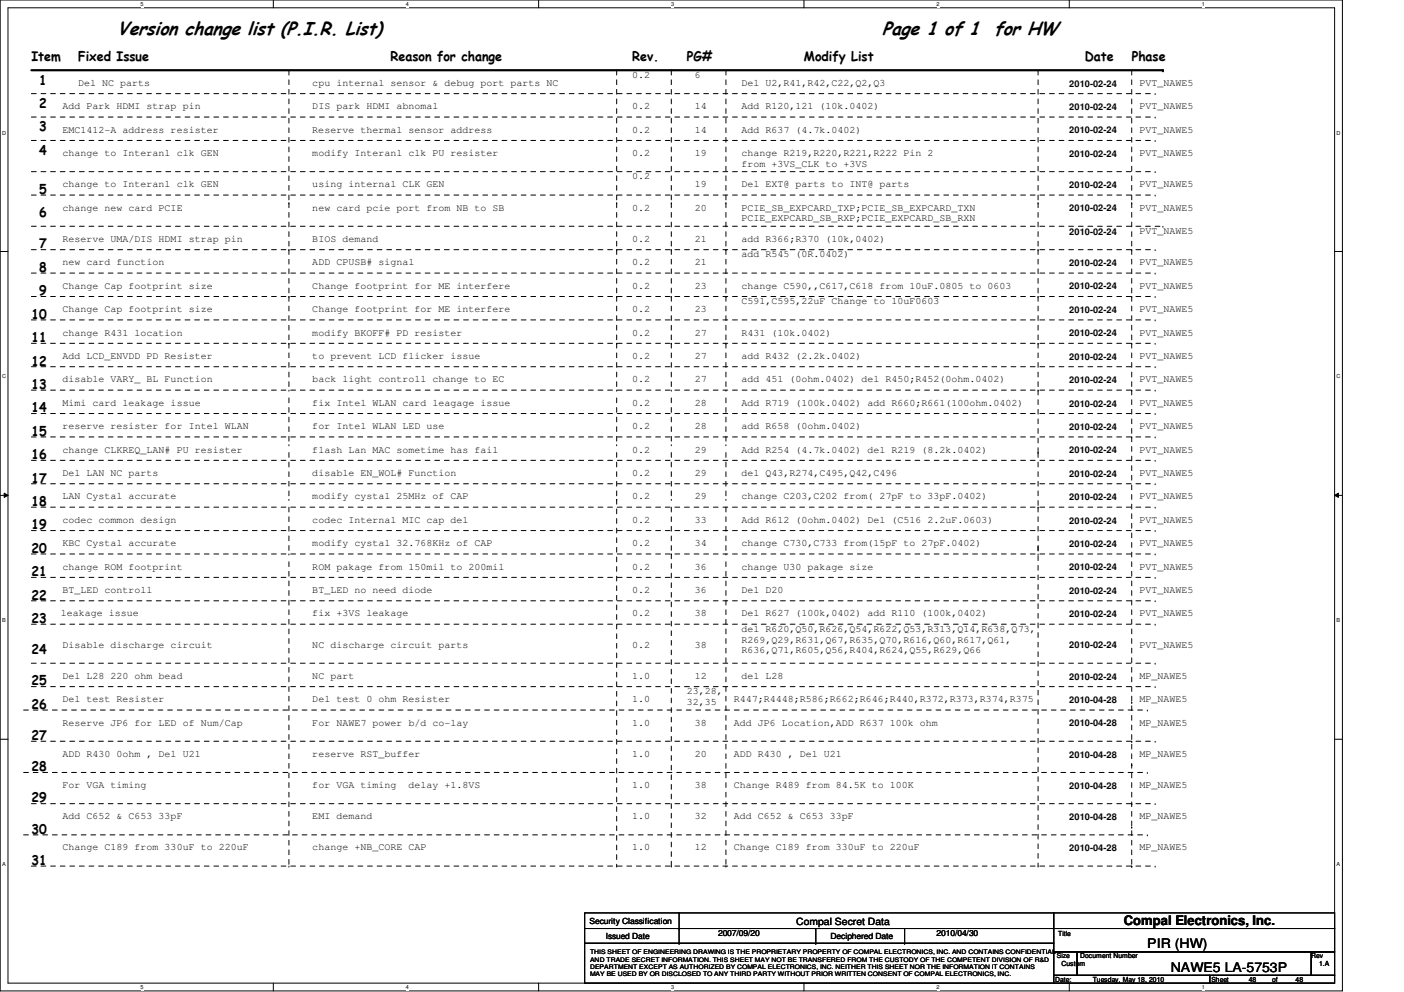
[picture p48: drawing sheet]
<svg xmlns="http://www.w3.org/2000/svg" width="297mm" height="210mm" viewBox="0 0 297 210" stroke-linecap="round" stroke-linejoin="round" font-family="sans-serif">
<defs><g id="words">
<g font-size="4">
<text x="24.8" y="7.5">Version change list (P.I.R. List)</text>
<text x="186.6" y="7.5">Page 1 of 1</text>
<text x="210.3" y="7.5">for HW</text>
</g>
<g font-size="2.8">
<text x="6.6" y="13">Item</text>
<text x="8.3" y="17.9">1</text>
<text x="16.5" y="13">Fixed Issue</text>
<text x="82.6" y="13">Reason for change</text>
<text x="133.8" y="13">Rev.</text>
<text x="145.3" y="13">PG#</text>
<text x="170.1" y="13">Modify List</text>
<text x="229.5" y="13">Date</text>
<text x="239.4" y="13">Phase</text>
<text x="8.3" y="22.9">2</text>
<text x="8.3" y="27.8">3</text>
<text x="8.3" y="32.8">4</text>
<text x="8.3" y="41">5</text>
<text x="8.3" y="46">6</text>
<text x="8.3" y="52.6">7</text>
<text x="8.3" y="57.5">8</text>
<text x="8.3" y="62.5">9</text>
<text x="6.6" y="67.4">10</text>
<text x="6.6" y="72.4">11</text>
<text x="6.6" y="77.3">12</text>
<text x="6.6" y="82.3">13</text>
<text x="6.6" y="87.2">14</text>
<text x="6.6" y="92.2">15</text>
<text x="6.6" y="97.2">16</text>
<text x="6.6" y="102.1">17</text>
<text x="6.6" y="107.1">18</text>
<text x="6.6" y="112">19</text>
<text x="6.6" y="117">20</text>
<text x="6.6" y="121.9">21</text>
<text x="6.6" y="126.9">22</text>
<text x="6.6" y="131.8">23</text>
<text x="6.6" y="138.4">24</text>
<text x="6.6" y="145">25</text>
<text x="6.6" y="150">26</text>
<text x="6.6" y="156.6">27</text>
<text x="6.6" y="163.2">28</text>
<text x="6.6" y="169.8">29</text>
<text x="6.6" y="176.4">30</text>
<text x="6.6" y="183">31</text>
<text x="237.8" y="195.8">Compal Electronics, Inc.</text>
<text x="242.7" y="200.7">PIR (HW)</text>
<text x="247.7" y="205.6">NAWE5 LA-5753P</text>
</g>
<g font-size="2.1">
<text x="133.8" y="16.5">0.2</text>
<text x="147" y="16.5">6</text>
<text x="13.2" y="23.1">Add Park HDMI strap pin</text>
<text x="16.5" y="18.2">Del NC parts</text>
<text x="66.1" y="18.2">cpu internal sensor &amp; debug port parts NC</text>
<text x="66.1" y="23.1">DIS park HDMI abnomal</text>
<text x="133.8" y="23.1">0.2</text>
<text x="147" y="23.1">14</text>
<text x="156.9" y="18.2">Del U2,R41,R42,C22,Q2,Q3</text>
<text x="156.9" y="23.1">Add R120,121 (10k.0402)</text>
<text x="241.1" y="18.2">PVT_NAWE5</text>
<text x="241.1" y="23.1">PVT_NAWE5</text>
<text x="13.2" y="28.1">EMC1412-A address resister</text>
<text x="66.1" y="28.1">Reserve thermal sensor address</text>
<text x="133.8" y="28.1">0.2</text>
<text x="147" y="28.1">14</text>
<text x="156.9" y="28.1">Add R637 (4.7k.0402)</text>
<text x="241.1" y="28.1">PVT_NAWE5</text>
<text x="13.2" y="33">change to Interanl clk GEN</text>
<text x="66.1" y="33">modify Interanl clk PU resister</text>
<text x="133.8" y="33">0.2</text>
<text x="147" y="33">19</text>
<text x="156.9" y="35.3">from +3VS_CLK to +3VS</text>
<text x="156.9" y="33">change R219,R220,R221,R222 Pin 2</text>
<text x="241.1" y="33">PVT_NAWE5</text>
<text x="13.2" y="39.6">change to Interanl clk GEN</text>
<text x="66.1" y="39.6">using internal CLK GEN</text>
<text x="133.8" y="38">0.2</text>
<text x="147" y="39.6">19</text>
<text x="156.9" y="39.6">Del EXT@ parts to INT@ parts</text>
<text x="241.1" y="39.6">PVT_NAWE5</text>
<text x="13.2" y="44.6">change new card PCIE</text>
<text x="66.1" y="44.6">new card pcie port from NB to SB</text>
<text x="133.8" y="44.6">0.2</text>
<text x="147" y="44.6">20</text>
<text x="156.9" y="44.6">PCIE_SB_EXPCARD_TXP;PCIE_SB_EXPCARD_TXN</text>
<text x="156.9" y="46.8">PCIE_EXPCARD_SB_RXP;PCIE_EXPCARD_SB_RXN</text>
<text x="241.1" y="44.6">PVT_NAWE5</text>
<text x="13.2" y="51.2">Reserve UMA/DIS HDMI strap pin</text>
<text x="66.1" y="51.2">BIOS demand</text>
<text x="133.8" y="51.2">0.2</text>
<text x="147" y="51.2">21</text>
<text x="156.9" y="51.2">add R366;R370 (10k,0402)</text>
<text x="241.1" y="49.5">PVT_NAWE5</text>
<text x="13.2" y="56.1">new card function</text>
<text x="66.1" y="56.1">ADD CPUSB# signal</text>
<text x="133.8" y="56.1">0.2</text>
<text x="147" y="56.1">21</text>
<text x="156.9" y="54.5">add R545 (0R.0402)</text>
<text x="241.1" y="56.1">PVT_NAWE5</text>
<text x="13.2" y="61.1">Change Cap footprint size</text>
<text x="66.1" y="61.1">Change footprint for ME interfere</text>
<text x="133.8" y="61.1">0.2</text>
<text x="147" y="61.1">23</text>
<text x="156.9" y="61.1">change C590,,C617,C618 from 10uF.0805 to 0603</text>
<text x="156.9" y="64.4">C591,C595,22uF Change to 10uF0603</text>
<text x="241.1" y="61.1">PVT_NAWE5</text>
<text x="13.2" y="66">Change Cap footprint size</text>
<text x="13.2" y="71">change R431 location</text>
<text x="66.1" y="66">Change footprint for ME interfere</text>
<text x="66.1" y="71">modify BKOFF# PD resister</text>
<text x="133.8" y="71">0.2</text>
<text x="133.8" y="66">0.2</text>
<text x="147" y="71">27</text>
<text x="147" y="66">23</text>
<text x="156.9" y="71">R431 (10k.0402)</text>
<text x="241.1" y="66">PVT_NAWE5</text>
<text x="241.1" y="71">PVT_NAWE5</text>
<text x="13.2" y="75.9">Add LCD_ENVDD PD Resister</text>
<text x="66.1" y="75.9">to prevent LCD flicker issue</text>
<text x="133.8" y="75.9">0.2</text>
<text x="147" y="75.9">27</text>
<text x="156.9" y="75.9">add R432 (2.2k.0402)</text>
<text x="241.1" y="75.9">PVT_NAWE5</text>
<text x="13.2" y="80.9">disable VARY_ BL Function</text>
<text x="66.1" y="80.9">back light controll change to EC</text>
<text x="133.8" y="80.9">0.2</text>
<text x="147" y="80.9">27</text>
<text x="156.9" y="80.9">add 451 (0ohm.0402) del R450;R452(0ohm.0402)</text>
<text x="241.1" y="80.9">PVT_NAWE5</text>
<text x="13.2" y="85.9">Mimi card leakage issue</text>
<text x="66.1" y="85.9">fix Intel WLAN card leagage issue</text>
<text x="133.8" y="85.9">0.2</text>
<text x="147" y="85.9">28</text>
<text x="156.9" y="85.9">Add R719 (100k.0402) add R660;R661(100ohm.0402)</text>
<text x="241.1" y="85.9">PVT_NAWE5</text>
<text x="13.2" y="90.8">reserve resister for Intel WLAN</text>
<text x="13.2" y="95.8">change CLKREQ_LAN# PU resister</text>
<text x="66.1" y="95.8">flash Lan MAC sometime has fail</text>
<text x="66.1" y="90.8">for Intel WLAN LED use</text>
<text x="133.8" y="90.8">0.2</text>
<text x="133.8" y="95.8">0.2</text>
<text x="147" y="95.8">29</text>
<text x="147" y="90.8">28</text>
<text x="156.9" y="90.8">add R658 (0ohm.0402)</text>
<text x="156.9" y="95.8">Add R254 (4.7k.0402) del R219 (8.2k.0402)</text>
<text x="241.1" y="90.8">PVT_NAWE5</text>
<text x="241.1" y="95.8">PVT_NAWE5</text>
<text x="13.2" y="100.7">Del LAN NC parts</text>
<text x="66.1" y="100.7">disable EN_WOL# Function</text>
<text x="133.8" y="100.7">0.2</text>
<text x="147" y="100.7">29</text>
<text x="156.9" y="100.7">del Q43,R274,C495,Q42,C496</text>
<text x="241.1" y="100.7">PVT_NAWE5</text>
<text x="13.2" y="105.7">LAN Cystal accurate</text>
<text x="66.1" y="105.7">modify cystal 25MHz of CAP</text>
<text x="133.8" y="105.7">0.2</text>
<text x="147" y="105.7">29</text>
<text x="156.9" y="105.7">change C203,C202 from( 27pF to 33pF.0402)</text>
<text x="241.1" y="105.7">PVT_NAWE5</text>
<text x="13.2" y="110.6">codec common design</text>
<text x="66.1" y="110.6">codec Internal MIC cap del</text>
<text x="133.8" y="110.6">0.2</text>
<text x="147" y="110.6">33</text>
<text x="156.9" y="110.6">Add R612 (0ohm.0402) Del (C516 2.2uF.0603)</text>
<text x="241.1" y="110.6">PVT_NAWE5</text>
<text x="13.2" y="115.6">KBC Cystal accurate</text>
<text x="66.1" y="115.6">modify cystal 32.768KHz of CAP</text>
<text x="133.8" y="115.6">0.2</text>
<text x="147" y="115.6">34</text>
<text x="156.9" y="115.6">change C730,C733 from(15pF to 27pF.0402)</text>
<text x="241.1" y="115.6">PVT_NAWE5</text>
<text x="13.2" y="120.5">change ROM footprint</text>
<text x="13.2" y="125.5">BT_LED controll</text>
<text x="66.1" y="120.5">ROM pakage from 150mil to 200mil</text>
<text x="66.1" y="125.5">BT_LED no need diode</text>
<text x="133.8" y="125.5">0.2</text>
<text x="133.8" y="120.5">0.2</text>
<text x="147" y="120.5">36</text>
<text x="147" y="125.5">36</text>
<text x="156.9" y="125.5">Del D20</text>
<text x="156.9" y="120.5">change U30 pakage size</text>
<text x="241.1" y="120.5">PVT_NAWE5</text>
<text x="241.1" y="125.5">PVT_NAWE5</text>
<text x="12.9" y="130.4">leakage issue</text>
<text x="66.1" y="130.4">fix +3VS leakage</text>
<text x="133.8" y="130.4">0.2</text>
<text x="147" y="130.4">38</text>
<text x="156.9" y="130.4">Del R627 (100k,0402) add R110 (100k,0402)</text>
<text x="241.1" y="130.4">PVT_NAWE5</text>
<text x="13.2" y="137">Disable discharge circuit</text>
<text x="66.1" y="137">NC discharge circuit parts</text>
<text x="133.8" y="137">0.2</text>
<text x="147" y="137">38</text>
<text x="156.9" y="133.7">del R620,Q50,R626,Q54,R622,Q53,R313,Q14,R638,Q73,</text>
<text x="156.9" y="136">R269,Q29,R631,Q67,R635,Q70,R616,Q60,R617,Q61,</text>
<text x="241.1" y="137">PVT_NAWE5</text>
<text x="13.2" y="143.6">Del L28 220 ohm bead</text>
<text x="66.1" y="143.6">NC part</text>
<text x="133.8" y="143.6">1.0</text>
<text x="147" y="143.6">12</text>
<text x="156.9" y="143.6">del L28</text>
<text x="156.9" y="138.2">R636,Q71,R605,Q56,R404,R624,Q55,R629,Q66</text>
<text x="241.1" y="143.6">MP_NAWE5</text>
<text x="13.2" y="148.6">Del test Resister</text>
<text x="66.1" y="148.6">Del test 0 ohm Resister</text>
<text x="133.8" y="148.6">1.0</text>
<text x="145.3" y="146.9">23,28,</text>
<text x="145.3" y="149.2">32,35</text>
<text x="155.2" y="148.6">R447;R4448;R586;R662;R646;R440,R372,R373,R374,R375</text>
<text x="241.1" y="148.6">MP_NAWE5</text>
<text x="13.2" y="153.5">Reserve JP6 for LED of Num/Cap</text>
<text x="66.1" y="153.5">For NAWE7 power b/d co-lay</text>
<text x="133.8" y="153.5">1.0</text>
<text x="147" y="153.5">38</text>
<text x="155.2" y="153.5">Add JP6 Location,ADD R637 100k ohm</text>
<text x="241.1" y="153.5">MP_NAWE5</text>
<text x="13.2" y="160.1">ADD R430 0ohm , Del U21</text>
<text x="66.1" y="160.1">reserve RST_buffer</text>
<text x="133.8" y="160.1">1.0</text>
<text x="147" y="160.1">20</text>
<text x="155.2" y="160.1">ADD R430 , Del U21</text>
<text x="241.1" y="160.1">MP_NAWE5</text>
<text x="13.2" y="166.8">For VGA timing</text>
<text x="66.1" y="166.8">for VGA timing</text>
<text x="86.4" y="166.8">delay +1.8VS</text>
<text x="133.8" y="166.8">1.0</text>
<text x="147" y="166.8">38</text>
<text x="155.2" y="166.8">Change R489 from 84.5K to 100K</text>
<text x="241.1" y="166.8">MP_NAWE5</text>
<text x="13.2" y="173.4">Add C652 &amp; C653 33pF</text>
<text x="66.1" y="173.4">EMI demand</text>
<text x="133.8" y="173.4">1.0</text>
<text x="147" y="173.4">32</text>
<text x="155.2" y="173.4">Add C652 &amp; C653 33pF</text>
<text x="241.1" y="173.4">MP_NAWE5</text>
<text x="13.2" y="180">Change C189 from 330uF to 220uF</text>
<text x="66.1" y="180">change +NB_CORE CAP</text>
<text x="133.8" y="180">1.0</text>
<text x="147" y="180">12</text>
<text x="155.2" y="180">Change C189 from 330uF to 220uF</text>
<text x="241.1" y="180">MP_NAWE5</text>
<text x="168.4" y="195.6">Compal Secret Data</text>
</g>
<g font-size="1.9">
<text x="226.2" y="18.3">2010-02-24</text>
<text x="226.2" y="23.3">2010-02-24</text>
<text x="226.2" y="28.2">2010-02-24</text>
<text x="226.2" y="33.2">2010-02-24</text>
<text x="226.2" y="39.8">2010-02-24</text>
<text x="226.2" y="44.7">2010-02-24</text>
<text x="226.2" y="49.7">2010-02-24</text>
<text x="226.2" y="56.3">2010-02-24</text>
<text x="226.2" y="61.3">2010-02-24</text>
<text x="226.2" y="66.2">2010-02-24</text>
<text x="226.2" y="71.2">2010-02-24</text>
<text x="226.2" y="76.1">2010-02-24</text>
<text x="226.2" y="81.1">2010-02-24</text>
<text x="226.2" y="86">2010-02-24</text>
<text x="226.2" y="95.9">2010-02-24</text>
<text x="226.2" y="91">2010-02-24</text>
<text x="226.2" y="100.9">2010-02-24</text>
<text x="226.2" y="105.8">2010-02-24</text>
<text x="226.2" y="110.8">2010-02-24</text>
<text x="226.2" y="115.7">2010-02-24</text>
<text x="226.2" y="120.7">2010-02-24</text>
<text x="226.2" y="125.6">2010-02-24</text>
<text x="226.2" y="130.6">2010-02-24</text>
<text x="226.2" y="137.2">2010-02-24</text>
<text x="226.2" y="143.8">2010-02-24</text>
<text x="226.2" y="148.8">2010-04-28</text>
<text x="226.2" y="153.7">2010-04-28</text>
<text x="226.2" y="160.3">2010-04-28</text>
<text x="226.2" y="166.9">2010-04-28</text>
<text x="226.2" y="173.5">2010-04-28</text>
<text x="226.2" y="180.1">2010-04-28</text>
</g>
<g font-size="1.8">
<text x="124.7" y="195.5">Security Classification</text>
<text x="128.1" y="198.6">Issued Date</text>
<text x="151.9" y="198.1">2007/09/20</text>
<text x="175.7" y="198.8">Deciphered Date</text>
<text x="198.2" y="198.1">2010/04/30</text>
</g>
<g font-size="1.5">
<text x="223.9" y="198">Title</text>
<text x="223.6" y="202.8">Size</text>
<text x="228.6" y="202.8">Document Number</text>
<text x="277.4" y="202.8">Rev</text>
<text x="223.3" y="207.7">Date:</text>
<text x="224.6" y="204.4">Custom</text>
<text x="231.2" y="207.7">Tuesday, May 18, 2010</text>
<text x="256.3" y="207.7">Sheet</text>
<text x="264.2" y="207.7">48</text>
<text x="269.2" y="207.7">of</text>
<text x="274.1" y="207.7">48</text>
<text x="279.1" y="204.4">1.A</text>
</g>
<g font-size="1.3">
<text x="124.8" y="201.9">THIS SHEET OF ENGINEERING DRAWING IS THE PROPRIETARY PROPERTY OF COMPAL ELECTRONICS, INC. AND CONTAINS CONFIDENTIAL</text>
<text x="124.8" y="203.5">AND TRADE SECRET INFORMATION. THIS SHEET MAY NOT BE TRANSFERED FROM THE CUSTODY OF THE COMPETENT DIVISION OF R&amp;D</text>
<text x="124.8" y="206.5">MAY BE USED BY OR DISCLOSED TO ANY THIRD PARTY WITHOUT PRIOR WRITTEN CONSENT OF COMPAL ELECTRONICS, INC.</text>
<text x="124.8" y="205">DEPARTMENT EXCEPT AS AUTHORIZED BY COMPAL ELECTRONICS, INC. NEITHER THIS SHEET NOR THE INFORMATION IT CONTAINS</text>
</g>
<g font-size="1.2">
<text x="29.8" y="1.3">5</text>
<text x="85.9" y="1.3">4</text>
<text x="142" y="1.3">3</text>
<text x="198.2" y="1.3">2</text>
<text x="254.3" y="1.3">1</text>
<text x=".5" y="28.5">D</text>
<text x="282.8" y="28.5">D</text>
<text x=".5" y="80.1">C</text>
<text x="282.8" y="80.1">C</text>
<text x=".5" y="131.7">B</text>
<text x="282.8" y="131.7">B</text>
<text x=".5" y="183.3">A</text>
<text x="282.8" y="183.3">A</text>
<text x="29.8" y="209.3">5</text>
<text x="85.9" y="209.3">4</text>
<text x="142" y="209.3">3</text>
<text x="198.2" y="209.3">2</text>
<text x="254.3" y="209.3">1</text>
</g>
</g></defs>
<path d="M0 0h284v209.7h-284zM1.7 1.7h280.7v206.3h-280.7z" fill="none" stroke="#000" stroke-width=".21"/>
<g fill="#fff">
<path d="M29.8 .2h.5v1.3h-.5z"/>
<path d="M29.8 208.2h.5v1.3h-.5z"/>
</g>
<path d="M57.8 0v1.7M57.8 208v1.7" fill="none" stroke="#000" stroke-width=".21"/>
<g fill="#fff">
<path d="M85.9 .2h.6v1.3h-.6z"/>
<path d="M85.9 208.2h.6v1.3h-.6z"/>
</g>
<path d="M114 0v1.7M114 208v1.7" fill="none" stroke="#000" stroke-width=".21"/>
<g fill="#fff">
<path d="M142 .2h.6v1.3h-.6z"/>
<path d="M142 208.2h.6v1.3h-.6z"/>
</g>
<path d="M170.1 0v1.7M170.1 208v1.7" fill="none" stroke="#000" stroke-width=".21"/>
<g fill="#fff">
<path d="M198.2 .2h.6v1.3h-.6z"/>
<path d="M198.2 208.2h.6v1.3h-.6z"/>
</g>
<path d="M226.2 0v1.7M226.2 208v1.7" fill="none" stroke="#000" stroke-width=".21"/>
<g fill="#fff">
<path d="M254.3 .2h.6v1.3h-.6z"/>
<path d="M254.3 208.2h.6v1.3h-.6z"/>
<path d="M.5 27.4h.8v1.3h-.8z"/>
<path d="M282.8 27.4h.8v1.3h-.8z"/>
<path d="M.5 79h.8v1.3h-.8z"/>
<path d="M282.8 79h.8v1.3h-.8z"/>
</g>
<path d="M0 53.2h1.7M282.4 53.2h1.6" fill="none" stroke="#000" stroke-width=".21"/>
<g fill="#fff">
<path d="M.5 130.6h.7v1.3h-.7z"/>
<path d="M282.8 130.6h.7v1.3h-.7z"/>
</g>
<path d="M0 104.8h1.7M.9 104.4l.8 .4-.8 .4zM282.4 104.8l.8-.4v.8zM282.4 104.8h1.6" fill="none" stroke="#000" stroke-width=".21"/>
<path d="M.9 104.4l.8 .4-.8 .4zM282.4 104.8l.8-.4v.8z" fill="#000"/>
<g fill="#fff">
<path d="M.5 182.2h.7v1.3h-.7z"/>
<path d="M282.8 182.2h.7v1.3h-.7z"/>
</g>
<g fill="none" stroke="#000" stroke-width=".21">
<path d="M0 156.4h1.7M282.4 156.4h1.6M123.7 193.2h99.2v3.3h-99.2zM123.7 196.5h99.2v3.1h-99.2zM123.7 199.6h99.2v8.4h-99.2zM143.7 196.5h.1M143.7 199.6h.1M143.7 193.2v6.4M172.6 199.6h.1M172.6 196.5v3.1M191.4 199.6h.1M191.4 196.5v3.1"/>
<path d="M222.9 193.2h59.5v3.3h-59.5zM222.9 196.5h59.5v4.9h-59.5zM222.9 201.4h5v5h-5zM222.9 206.4h33v1.6h-33zM227.9 201.4h49.5v5h-49.5zM255.9 206.4h26.5v1.6h-26.5zM277.4 201.4h5v5h-5z"/>
</g>
<path d="M6.6 14.9h239.4" fill="none" stroke="#000" stroke-width=".47"/>
<circle cx="246" cy="14.9" r=".23" fill="#000"/>
<g fill="none" stroke="#000" stroke-width=".21" stroke-dasharray="1 1 1 1 1 1 1 1">
<path d="M6.6 19.8h237.8M61.1 14.9v28M130.5 14.9v28M142 14.9v28M153.6 14.9v28M219.6 14.9v28M239.4 14.9v28M244.4 19.8h.1M6.6 24.8h237.8M6.6 29.7h237.8M6.6 36.3h237.8M244.4 24.8h.1"/>
<path d="M244.4 29.7h.1M244.4 36.3h.1M6.6 41.3h237.8M6.6 47.9h239.4M6.6 52.8h237.8M6.6 57.8h237.8M61.1 42.9h.1M61.1 42.9v9.9M61.1 52.8h.1M61.1 52.8v9.9M130.5 42.9h.1M130.5 42.9v9.9"/>
<path d="M130.5 52.8h.1M130.5 52.8v9.9M142 42.9h.1M142 42.9v9.9M142 52.8h.1M142 52.8v9.9M153.6 42.9h.1M153.6 42.9v9.9M153.6 52.8h.1M153.6 52.8v9.9M219.6 42.9h.1M219.6 42.9v9.9"/>
<path d="M219.6 52.8h.1M219.6 52.8v9.9M239.4 42.9h.1M239.4 42.9v9.9M239.4 52.8h.1M239.4 52.8v9.9M244.4 41.3h.1M244.4 52.8h.1M244.4 57.8h.1M246 47.9h.1M6.6 77.6h237.8M6.6 62.7h237.8"/>
<path d="M6.6 67.7h237.8M6.6 72.6h237.8M61.1 62.7h.1M61.1 62.7v9.9M61.1 72.6h.1M61.1 72.6v9.9M130.5 62.7h.1M130.5 62.7v9.9M130.5 72.6h.1M130.5 72.6v9.9M142 62.7h.1M142 62.7v9.9"/>
<path d="M142 72.6h.1M142 72.6v9.9M153.6 62.7h.1M153.6 62.7v9.9M153.6 72.6h.1M153.6 72.6v9.9M219.6 62.7h.1M219.6 62.7v9.9M219.6 72.6h.1M219.6 72.6v9.9M239.4 62.7h.1M239.4 62.7v9.9"/>
<path d="M239.4 72.6h.1M239.4 72.6v9.9M244.4 77.6h.1M244.4 62.7h.1M244.4 67.7h.1M244.4 72.6h.1M6.6 82.5h237.8M6.6 87.5h237.8M6.6 92.5h237.8M6.6 97.4h237.8M61.1 82.5h.1M61.1 84.2v9.9"/>
<path d="M61.1 94.1h.1M61.1 95.8v9.9M130.5 82.5h.1M130.5 84.2v9.9M130.5 94.1h.1M130.5 95.8v9.9M142 82.5h.1M142 84.2v9.9M142 94.1h.1M142 95.8v9.9M153.6 82.5h.1M153.6 84.2v9.9"/>
<path d="M153.6 94.1h.1M153.6 95.8v9.9M219.6 82.5h.1M219.6 82.5v13.3M219.6 95.8h.1M219.6 95.8v11.5M239.4 82.5h.1M239.4 82.5v10M239.4 92.5h.1M239.4 92.5v90.8M244.4 82.5h.1M244.4 87.5h.1"/>
<path d="M244.4 92.5h.1M244.4 97.4h.1M6.6 102.4h237.8M6.6 107.3h237.8M6.6 112.3h237.8M6.6 117.2h237.8M61.1 105.7h.1M61.1 107.3v9.9M61.1 117.2h.1M61.1 118.9v64.4M130.5 105.7h.1M130.5 105.7v77.6"/>
<path d="M142 105.7h.1M142 107.3v9.9M142 117.2h.1M142 117.2v66.1M153.6 105.7h.1M153.6 107.3v9.9M153.6 117.2h.1M153.6 118.9v64.4M219.6 107.3h.1M219.6 107.3v9.9M219.6 117.2h.1M219.6 115.6v67.7"/>
<path d="M244.4 102.4h.1M244.4 107.3h.1M244.4 112.3h.1M244.4 117.2h.1M6.6 122.2h237.8M6.6 127.1h237.8M6.6 132.1h237.8M244.4 122.2h.1M244.4 127.1h.1M244.4 132.1h.1M5 150.2h237.7M6.6 140.3h237.8"/>
<path d="M6.6 145.3h237.8M6.6 156.8h237.8M239.4 148.6h.1M239.4 156.8h.1M242.7 150.2h.1M244.4 140.3h.1M244.4 145.3h.1M244.4 156.8h.1M5 163.4h237.7M5 176.7h237.7M6.6 170.1h237.8M239.4 170.1h.1"/>
<path d="M239.4 161.8h.1M239.4 175h.1M242.7 163.4h.1M242.7 176.7h.1M244.4 170.1h.1M6.6 183.3h237.8M61.1 183.3h.1M130.5 183.3h.1M142 183.3h.1M153.6 183.3h.1M219.6 183.3h.1M239.4 183.3h.1"/>
<path d="M244.4 183.3h.1"/>
</g>
<use href="#words"/>
</svg>
